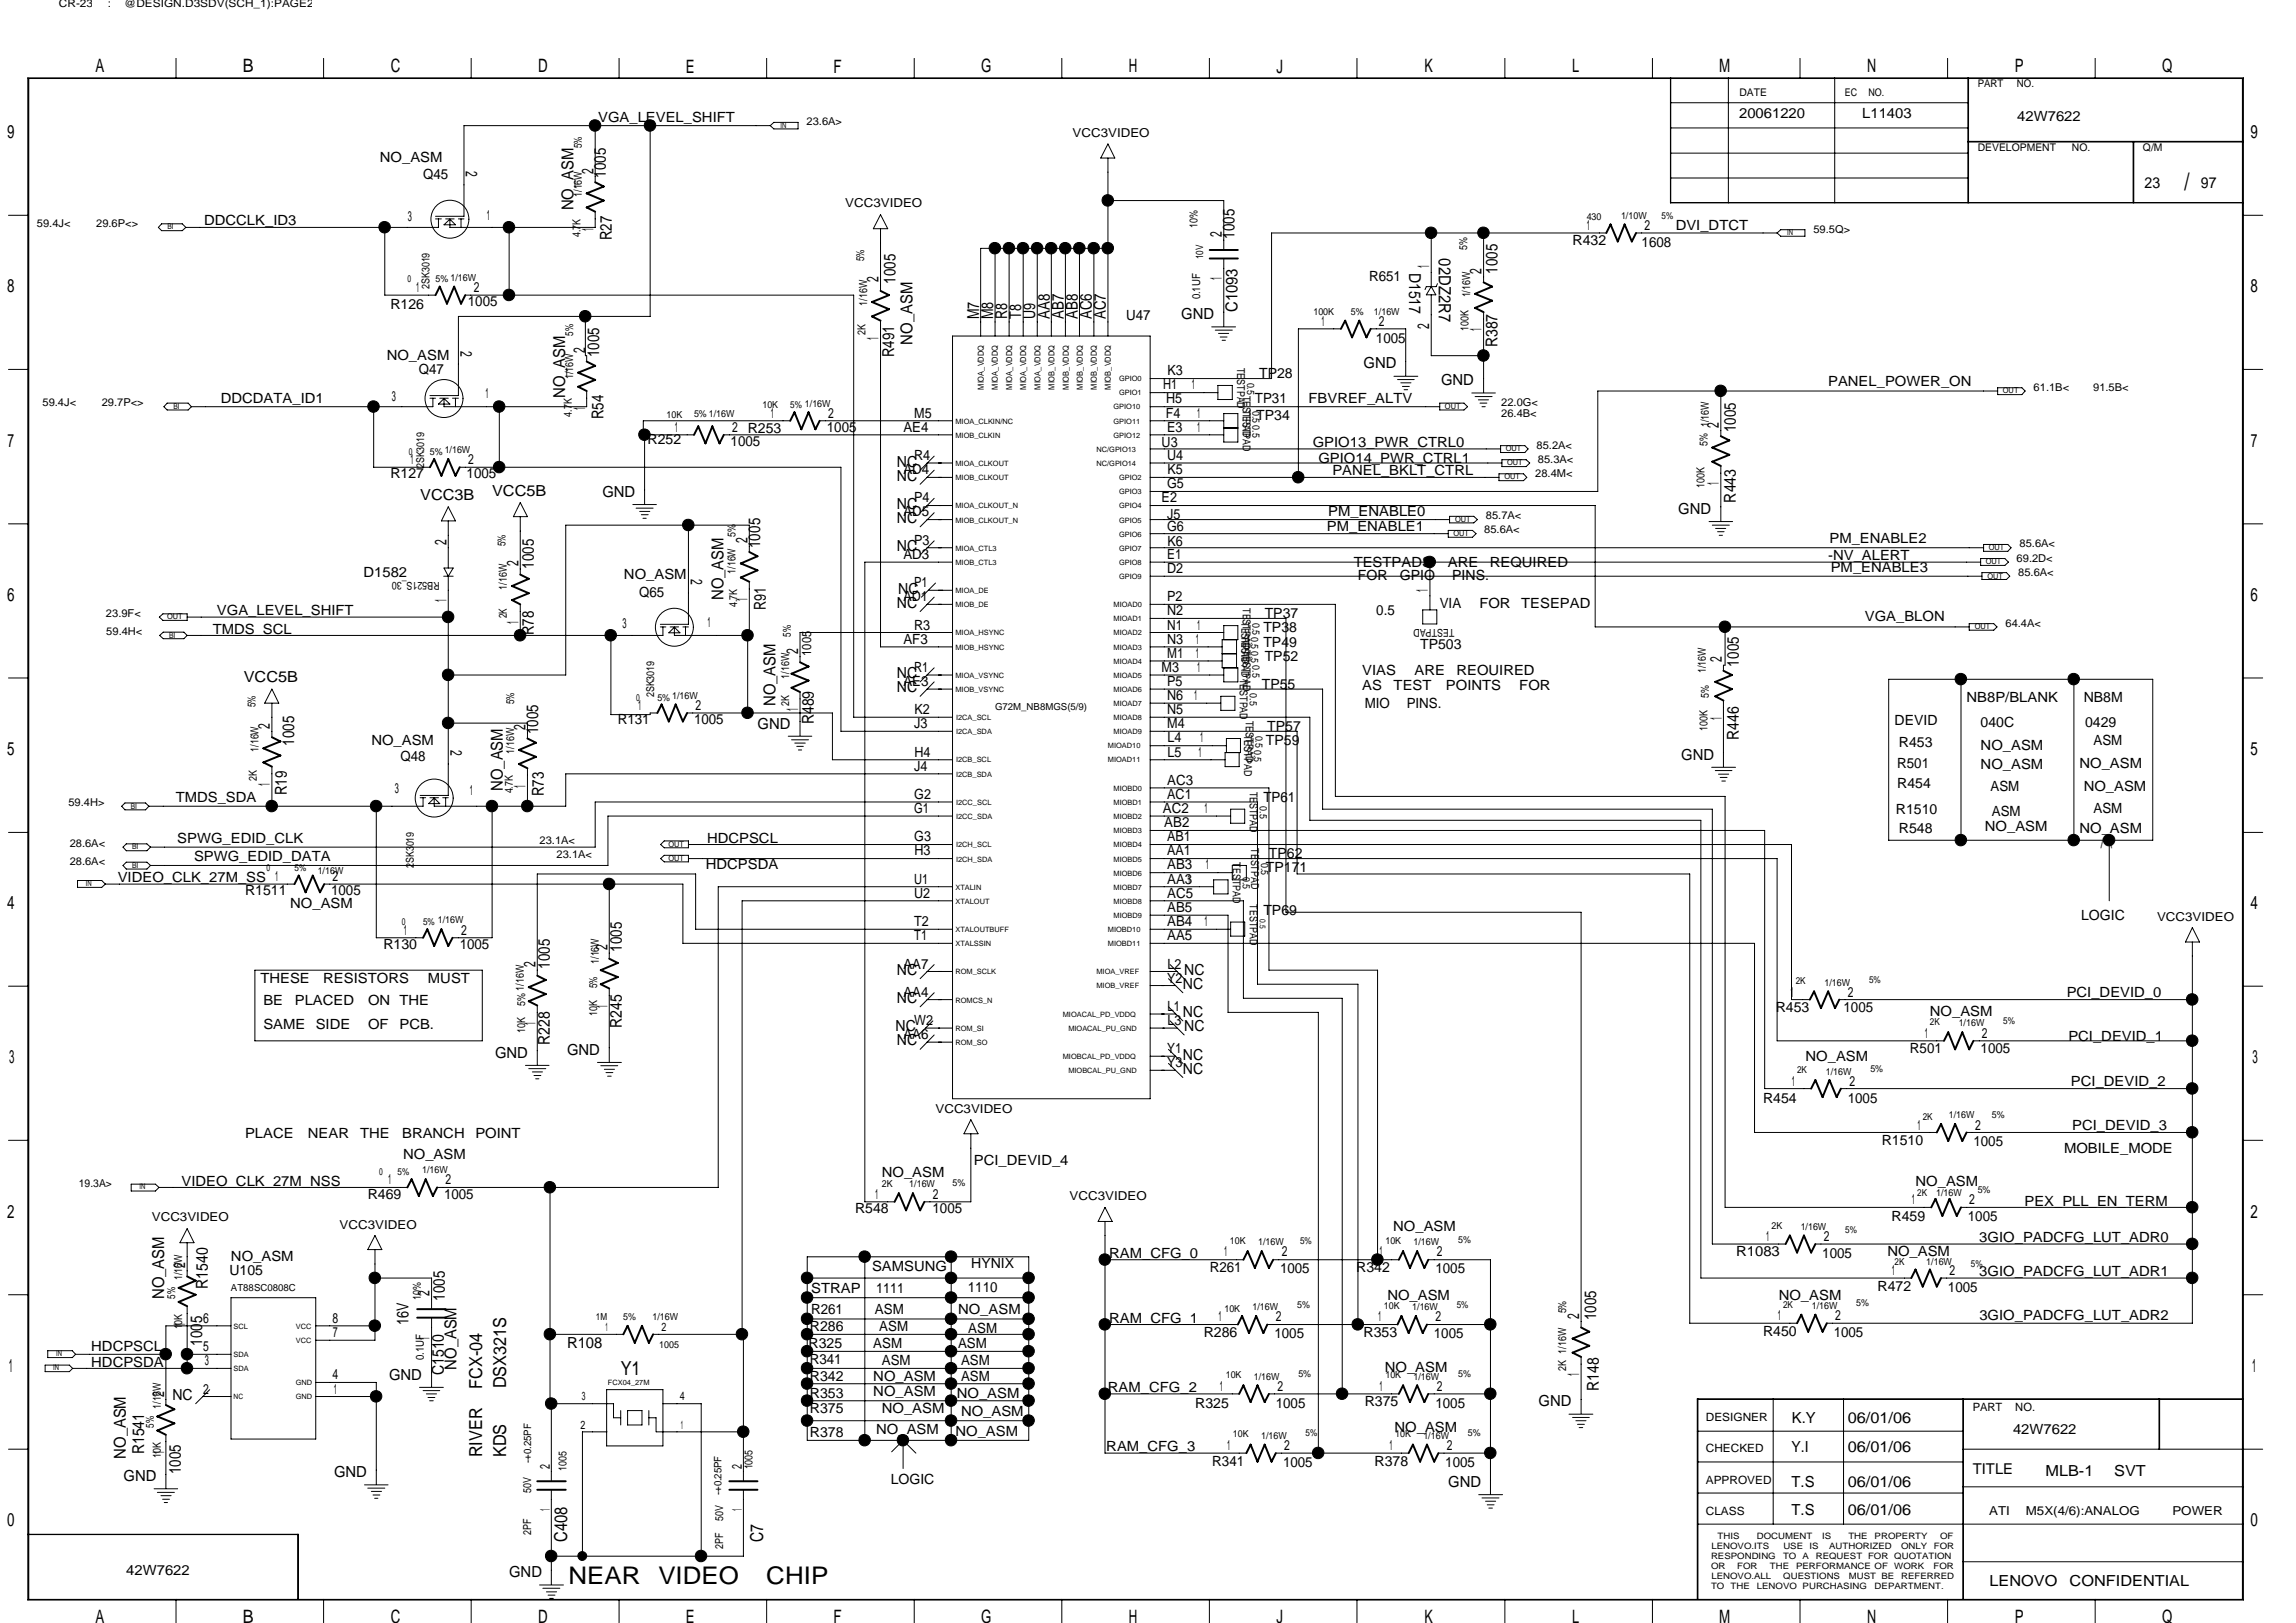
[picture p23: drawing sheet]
<svg xmlns="http://www.w3.org/2000/svg" width="297mm" height="210mm" viewBox="0 0 297 210" stroke-linecap="round" stroke-linejoin="round" font-family="sans-serif">
<defs><g id="words">
<g font-size="3.1">
<text x="282.6" y="24.6">/</text>
<text x="73.5" y="205">NEAR</text>
<text x="85.2" y="205">VIDEO</text>
<text x="99.1" y="205">CHIP</text>
</g>
<text font-size="2.5" x="80.3" y="177.9">Y1</text>
<g font-size="2.4">
<text x="12.4" y="9.4">A</text>
<text x="31.4" y="9.4">B</text>
<text x="50.5" y="9.4">C</text>
<text x="69.6" y="9.4">D</text>
<text x="88.7" y="9.4">E</text>
<text x="107.8" y="9.4">F</text>
<text x="127" y="9.4">G</text>
<text x="146" y="9.4">H</text>
<text x="165.1" y="9.4">J</text>
<text x="184.3" y="9.4">K</text>
<text x="203.4" y="9.4">L</text>
<text x="222.4" y="9.4">M</text>
<text x="241.6" y="9.4">N</text>
<text x="260.6" y="9.4">P</text>
<text x="279.7" y="9.4">Q</text>
<text x=".9" y="17.9">9</text>
<text x="291.2" y="17.9">9</text>
<text x=".9" y="37.8">8</text>
<text x="291.2" y="37.8">8</text>
<text x="1" y="57.8">7</text>
<text x="291.2" y="57.8">7</text>
<text x=".9" y="77.8">6</text>
<text x="291.2" y="77.8">6</text>
<text x=".9" y="97.7">5</text>
<text x="291.2" y="97.7">5</text>
<text x=".9" y="117.6">4</text>
<text x="291.2" y="117.6">4</text>
<text x="1.2" y="137.6">3</text>
<text x="291.4" y="137.6">3</text>
<text x=".9" y="157.5">2</text>
<text x="291.2" y="157.5">2</text>
<text x="1.1" y="177.5">1</text>
<text x="291.4" y="177.5">1</text>
<text x=".9" y="197.4">0</text>
<text x="291.2" y="197.4">0</text>
<text x="12.4" y="210">A</text>
<text x="31.4" y="210">B</text>
<text x="50.5" y="210">C</text>
<text x="69.6" y="210">D</text>
<text x="127" y="210">G</text>
<text x="146" y="210">H</text>
<text x="184.3" y="210">K</text>
<text x="203.4" y="210">L</text>
<text x="222.4" y="210">M</text>
<text x="241.6" y="210">N</text>
<text x="260.6" y="210">P</text>
<text x="279.7" y="210">Q</text>
<text x="88.7" y="210">E</text>
<text x="107.8" y="210">F</text>
<text x="165.1" y="210">J</text>
</g>
<g font-size="2.3">
<text x="62.4" y="179.7" transform="rotate(-90 62.4 179.7)">FCX-04</text>
<text x="65.5" y="179.6" transform="rotate(-90 65.5 179.6)">DSX321S</text>
<text x="62.4" y="188.6" transform="rotate(-90 62.4 188.6)">RIVER</text>
<text x="65.5" y="188.5" transform="rotate(-90 65.5 188.5)">KDS</text>
<text x="73.4" y="199.5" transform="rotate(-90 73.4 199.5)">C408</text>
<text x="98.7" y="199.5" transform="rotate(-90 98.7 199.5)">C7</text>
</g>
<text font-size="2.2" x="186.1" y="33.4" transform="rotate(90 186.1 33.4)">02DZ2R7</text>
<g font-size="2.1">
<text x="60.3" y="22.2" transform="rotate(90 60.3 22.2)">2</text>
<text x="76.8" y="22.5" transform="rotate(-90 76.8 22.5)">2</text>
<text x="78.4" y="23" transform="rotate(-90 78.4 23)">1005</text>
<text x="74.2" y="27.2" transform="rotate(-90 74.2 27.2)">NO_ASM</text>
<text x="76.8" y="29.9" transform="rotate(-90 76.8 29.9)">1</text>
<text x="79.2" y="31.1" transform="rotate(-90 79.2 31.1)">R27</text>
<text x="158.1" y="30.7" transform="rotate(-90 158.1 30.7)">2</text>
<text x="159.7" y="30.9" transform="rotate(-90 159.7 30.9)">1005</text>
<text x="182.3" y="35.3" transform="rotate(90 182.3 35.3)">D1517</text>
<text x="184.9" y="34.7" transform="rotate(-90 184.9 34.7)">1</text>
<text x="191.7" y="35.4" transform="rotate(-90 191.7 35.4)">2</text>
<text x="193.7" y="35.4" transform="rotate(-90 193.7 35.4)">1005</text>
<text x="113.7" y="36.5" transform="rotate(-90 113.7 36.5)">2</text>
<text x="115.9" y="36.7" transform="rotate(-90 115.9 36.7)">1005</text>
<text x="126.7" y="41.3" transform="rotate(-90 126.7 41.3)">M7</text>
<text x="128.5" y="41.3" transform="rotate(-90 128.5 41.3)">M8</text>
<text x="130.3" y="41.3" transform="rotate(-90 130.3 41.3)">R8</text>
<text x="132.1" y="41.3" transform="rotate(-90 132.1 41.3)">T8</text>
<text x="133.9" y="41.3" transform="rotate(-90 133.9 41.3)">U9</text>
<text x="135.8" y="41.3" transform="rotate(-90 135.8 41.3)">AA8</text>
<text x="137.6" y="41.3" transform="rotate(-90 137.6 41.3)">AB7</text>
<text x="139.4" y="41.3" transform="rotate(-90 139.4 41.3)">AB8</text>
<text x="141.3" y="41.3" transform="rotate(-90 141.3 41.3)">AC6</text>
<text x="143.1" y="41.3" transform="rotate(-90 143.1 41.3)">AC7</text>
<text x="158.1" y="36.3" transform="rotate(-90 158.1 36.3)">1</text>
<text x="160.1" y="40.4" transform="rotate(-90 160.1 40.4)">C1093</text>
<text x="59.6" y="45.4" transform="rotate(90 59.6 45.4)">2</text>
<text x="75.7" y="45.7" transform="rotate(-90 75.7 45.7)">2</text>
<text x="77.5" y="46.2" transform="rotate(-90 77.5 46.2)">1005</text>
<text x="113.7" y="44" transform="rotate(-90 113.7 44)">1</text>
<text x="115.7" y="46.2" transform="rotate(-90 115.7 46.2)">R491</text>
<text x="118.1" y="44.6" transform="rotate(-90 118.1 44.6)">NO_ASM</text>
<text x="184.9" y="42.5" transform="rotate(-90 184.9 42.5)">2</text>
<text x="191.7" y="42.9" transform="rotate(-90 191.7 42.9)">1</text>
<text x="193.7" y="45" transform="rotate(-90 193.7 45)">R387</text>
<text x="73.1" y="51.5" transform="rotate(-90 73.1 51.5)">NO_ASM</text>
<text x="75.7" y="53.1" transform="rotate(-90 75.7 53.1)">1</text>
<text x="78.1" y="54.3" transform="rotate(-90 78.1 54.3)">R54</text>
<text x="222.4" y="55.4" transform="rotate(-90 222.4 55.4)">2</text>
<text x="224.6" y="55.9" transform="rotate(-90 224.6 55.9)">1005</text>
<text x="222.4" y="62.8" transform="rotate(-90 222.4 62.8)">1</text>
<text x="224.6" y="65" transform="rotate(-90 224.6 65)">R443</text>
<text x="57.8" y="70.5" transform="rotate(-90 57.8 70.5)">2</text>
<text x="96.7" y="70.3" transform="rotate(-90 96.7 70.3)">2</text>
<text x="98.3" y="70.9" transform="rotate(-90 98.3 70.9)">1005</text>
<text x="57.8" y="77.9" transform="rotate(-90 57.8 77.9)">1</text>
<text x="67.1" y="73.3" transform="rotate(-90 67.1 73.3)">2</text>
<text x="69.1" y="73.6" transform="rotate(-90 69.1 73.6)">1005</text>
<text x="89.4" y="75" transform="rotate(90 89.4 75)">2</text>
<text x="93.6" y="77.6" transform="rotate(-90 93.6 77.6)">NO_ASM</text>
<text x="96.7" y="77.8" transform="rotate(-90 96.7 77.8)">1</text>
<text x="184.7" y="76.6" transform="rotate(-90 184.7 76.6)">1</text>
<text x="67.1" y="80.7" transform="rotate(-90 67.1 80.7)">1</text>
<text x="69.1" y="82.2" transform="rotate(-90 69.1 82.2)">R78</text>
<text x="99.1" y="78.9" transform="rotate(-90 99.1 78.9)">R91</text>
<text x="103.2" y="84.6" transform="rotate(-90 103.2 84.6)">2</text>
<text x="222.8" y="85.7" transform="rotate(-90 222.8 85.7)">2</text>
<text x="225" y="86.2" transform="rotate(-90 225 86.2)">1005</text>
<text x="34.9" y="94.3" transform="rotate(-90 34.9 94.3)">2</text>
<text x="68" y="94.4" transform="rotate(-90 68 94.4)">2</text>
<text x="69.6" y="95" transform="rotate(-90 69.6 95)">1005</text>
<text x="100.3" y="91.4" transform="rotate(-90 100.3 91.4)">NO_ASM</text>
<text x="103.2" y="92" transform="rotate(-90 103.2 92)">1</text>
<text x="105.3" y="93.7" transform="rotate(-90 105.3 93.7)">R489</text>
<text x="222.8" y="93.1" transform="rotate(-90 222.8 93.1)">1</text>
<text x="225" y="95.7" transform="rotate(-90 225 95.7)">R446</text>
<text x="34.9" y="101.7" transform="rotate(-90 34.9 101.7)">1</text>
<text x="38.1" y="96.5" transform="rotate(-90 38.1 96.5)">1005</text>
<text x="58.3" y="97.1" transform="rotate(90 58.3 97.1)">2</text>
<text x="68" y="101.9" transform="rotate(-90 68 101.9)">1</text>
<text x="37.1" y="102.9" transform="rotate(-90 37.1 102.9)">R19</text>
<text x="65.1" y="102.3" transform="rotate(-90 65.1 102.3)">NO_ASM</text>
<text x="70.4" y="103" transform="rotate(-90 70.4 103)">R73</text>
<text x="69.3" y="125.1" transform="rotate(-90 69.3 125.1)">2</text>
<text x="71.1" y="125.3" transform="rotate(-90 71.1 125.3)">1005</text>
<text x="78.6" y="122.9" transform="rotate(-90 78.6 122.9)">2</text>
<text x="80.4" y="123.1" transform="rotate(-90 80.4 123.1)">1005</text>
<text x="78.6" y="130.4" transform="rotate(-90 78.6 130.4)">1</text>
<text x="69.3" y="132.6" transform="rotate(-90 69.3 132.6)">1</text>
<text x="71.1" y="135.2" transform="rotate(-90 71.1 135.2)">R228</text>
<text x="80.4" y="133" transform="rotate(-90 80.4 133)">R245</text>
<text x="24" y="164" transform="rotate(-90 24 164)">2</text>
<text x="26.9" y="166.8" transform="rotate(-90 26.9 166.8)">R1540</text>
<text x="55.6" y="167.7" transform="rotate(-90 55.6 167.7)">2</text>
<text x="21.2" y="168.1" transform="rotate(-90 21.2 168.1)">NO_ASM</text>
<text x="24" y="171.5" transform="rotate(-90 24 171.5)">1</text>
<text x="52.8" y="171.4" transform="rotate(-90 52.8 171.4)">16V</text>
<text x="55.6" y="173.3" transform="rotate(-90 55.6 173.3)">1</text>
<text x="57.6" y="168.3" transform="rotate(-90 57.6 168.3)">1005</text>
<text x="204.3" y="170.6" transform="rotate(-90 204.3 170.6)">2</text>
<text x="206.5" y="170.8" transform="rotate(-90 206.5 170.8)">1005</text>
<text x="26.2" y="174.1" transform="rotate(-90 26.2 174.1)">1005</text>
<text x="57.4" y="177.9" transform="rotate(-90 57.4 177.9)">C1510</text>
<text x="59.1" y="177.2" transform="rotate(-90 59.1 177.2)">NO_ASM</text>
<text x="204.3" y="178.1" transform="rotate(-90 204.3 178.1)">1</text>
<text x="206.8" y="180" transform="rotate(-90 206.8 180)">R148</text>
<text x="21.2" y="180.7" transform="rotate(-90 21.2 180.7)">2</text>
<text x="16.3" y="188.7" transform="rotate(-90 16.3 188.7)">NO_ASM</text>
<text x="18.7" y="188.2" transform="rotate(-90 18.7 188.2)">R1541</text>
<text x="21.2" y="188.1" transform="rotate(-90 21.2 188.1)">1</text>
<text x="23.4" y="190.8" transform="rotate(-90 23.4 190.8)">1005</text>
</g>
<g font-size="2">
<text x="277.4" y="24.3">23</text>
<text x="284.7" y="24.3">97</text>
<text x="152.8" y="41.3">GND</text>
<text x="176.4" y="47.7">GND</text>
<text x="186.4" y="49.9">GND</text>
<text x="54.4" y="64.7">VCC3B</text>
<text x="63.7" y="64.1">VCC5B</text>
<text x="77.9" y="64.3">GND</text>
<text x="116" y="65.8">NC</text>
<text x="116" y="60.4">NC</text>
<text x="116" y="62.2">NC</text>
<text x="116" y="71.3">NC</text>
<text x="116" y="67.6">NC</text>
<text x="217.1" y="66.5">GND</text>
<text x="116.2" y="76.8">NC</text>
<text x="116" y="78.6">NC</text>
<text x="31.5" y="88.2">VCC5B</text>
<text x="116" y="87.8">NC</text>
<text x="116" y="89.6">NC</text>
<text x="98" y="94.3">GND</text>
<text x="217.5" y="98.3">GND</text>
<text x="116" y="126.2">NC</text>
<text x="116" y="129.8">NC</text>
<text x="153" y="128">NC</text>
<text x="153" y="131.6">NC</text>
<text x="153.2" y="126.2">NC</text>
<text x="64" y="136.8">GND</text>
<text x="73.4" y="136.5">GND</text>
<text x="115.9" y="133.4">NC</text>
<text x="116" y="135.3">NC</text>
<text x="153" y="137.1">NC</text>
<text x="153.2" y="133.4">NC</text>
<text x="153" y="138.9">NC</text>
<text x="50.3" y="178.5">GND</text>
<text x="73.4" y="174.5">R108</text>
<text x="22.3" y="181.1">NC</text>
<text x="199" y="181.9">GND</text>
<text x="231.8" y="184.1">K.Y</text>
<text x="239.1" y="184.1">06/01/06</text>
<text x="16" y="191.6">GND</text>
<text x="43.2" y="191.1">GND</text>
<text x="231.8" y="187.8">Y.I</text>
<text x="239.1" y="187.8">06/01/06</text>
<text x="264.6" y="190.9">MLB-1</text>
<text x="273.5" y="190.9">SVT</text>
<text x="187.4" y="192.4">GND</text>
<text x="231.8" y="196">T.S</text>
<text x="231.8" y="192.4">T.S</text>
<text x="239.1" y="196">06/01/06</text>
<text x="239.1" y="192.4">06/01/06</text>
<text x="65.9" y="204.1">GND</text>
<text x="257.4" y="205.2">LENOVO</text>
<text x="267.8" y="205.2">CONFIDENTIAL</text>
</g>
<text font-size="1.9" x="255.2" y="190.7">TITLE</text>
<g font-size="1.8">
<text x="77.4" y="15.8">VGA_LEVEL_SHIFT</text>
<text x="225" y="15.3">20061220</text>
<text x="240.9" y="15.3">L11403</text>
<text x="261" y="15.7">42W7622</text>
<text x="49.1" y="21">NO_ASM</text>
<text x="54.7" y="23.2">Q45</text>
<text x="26.4" y="29.2">DDCCLK_ID3</text>
<text x="52.7" y="28.6">3</text>
<text x="63" y="28.4">1</text>
<text x="205.3" y="29.7">1</text>
<text x="212.8" y="29.7">2</text>
<text x="216.8" y="29.7">DVI_DTCT</text>
<text x="203.5" y="31.7">R432</text>
<text x="212.4" y="31.9">1608</text>
<text x="50.5" y="40">R126</text>
<text x="53.8" y="37.8">1</text>
<text x="60.5" y="39.6">1005</text>
<text x="61.3" y="37.8">2</text>
<text x="145.7" y="41.4">U47</text>
<text x="177.1" y="36.3">R651</text>
<text x="50" y="46.5">NO_ASM</text>
<text x="171" y="42.2">1</text>
<text x="178" y="44.4">1005</text>
<text x="178.4" y="42.2">2</text>
<text x="28.6" y="52.2">DDCDATA_ID1</text>
<text x="50.7" y="51.9">3</text>
<text x="54.2" y="48.4">Q47</text>
<text x="62.8" y="51.5">1</text>
<text x="150.5" y="50.4">H1</text>
<text x="150.9" y="52.2">H5</text>
<text x="151" y="48.6">K3</text>
<text x="154.2" y="50.4">1</text>
<text x="162.3" y="52.2">TP31</text>
<text x="162.9" y="48.9">TP28</text>
<text x="169.3" y="52.2">FBVREF_ALTV</text>
<text x="236.5" y="50">PANEL_POWER_ON</text>
<text x="83.8" y="57.5">R252</text>
<text x="87.3" y="55.9">1</text>
<text x="94.5" y="57.7">1005</text>
<text x="94.7" y="55.9">2 R253</text>
<text x="99.7" y="54">1</text>
<text x="107" y="55.9">1005</text>
<text x="107.1" y="54">2</text>
<text x="116.9" y="55.9">AE4</text>
<text x="118.3" y="59.5">R4</text>
<text x="118.3" y="54">M5</text>
<text x="150.3" y="57.9">U3</text>
<text x="150.8" y="54">F4</text>
<text x="151" y="59.5">U4</text>
<text x="151" y="55.9">E3</text>
<text x="154.9" y="55.9">1</text>
<text x="154.9" y="54">1</text>
<text x="162.5" y="54.4">TP34</text>
<text x="169.8" y="57.9">GPIO13_PWR_CTRL0</text>
<text x="170.6" y="59.9">GPIO14_PWR_CTRL1</text>
<text x="50.5" y="61.9">R127</text>
<text x="53.1" y="60.1">1</text>
<text x="60.4" y="61.9">1005</text>
<text x="60.6" y="60.1">2</text>
<text x="116.9" y="61.3">AD4</text>
<text x="118.3" y="65">P4</text>
<text x="150.3" y="65">E2</text>
<text x="151" y="63.2">G5</text>
<text x="151" y="61.3">K5</text>
<text x="172.4" y="61.5">PANEL_BKLT_CTRL</text>
<text x="116.9" y="66.8">AD5</text>
<text x="118.3" y="70.5">P3</text>
<text x="151" y="67.2">J5</text>
<text x="151" y="68.7">G6</text>
<text x="151" y="70.7">K6</text>
<text x="171.7" y="68.7">PM_ENABLE1</text>
<text x="171.8" y="66.8">PM_ENABLE0</text>
<text x="236.7" y="70.3">PM_ENABLE2</text>
<text x="47" y="74.7">D1582</text>
<text x="80.7" y="74.8">NO_ASM</text>
<text x="82.7" y="77.2">Q65</text>
<text x="116.9" y="72.3">AD3</text>
<text x="116.9" y="77.8">AD1</text>
<text x="118.3" y="75.9">P1</text>
<text x="151" y="77.8">P2</text>
<text x="151" y="72.3">E1</text>
<text x="151" y="74.1">D2</text>
<text x="175.1" y="73.4">TESTPADS</text>
<text x="175.7" y="75.1">FOR</text>
<text x="181.1" y="75.1">GPIO</text>
<text x="187.3" y="73.4">ARE</text>
<text x="187.9" y="75.1">PINS.</text>
<text x="192.7" y="73.4">REQUIRED</text>
<text x="236.5" y="72.5">-NV_ALERT</text>
<text x="236.9" y="74">PM_ENABLE3</text>
<text x="27.5" y="82">TMDS_SCL</text>
<text x="28.1" y="79.6">VGA_LEVEL_SHIFT</text>
<text x="80.5" y="81.2">3</text>
<text x="91.5" y="81.1">1</text>
<text x="116.9" y="83.3">AF3</text>
<text x="118.3" y="81.4">R3</text>
<text x="151" y="83.3">N3</text>
<text x="151" y="79.6">N2</text>
<text x="151" y="81.4">N1</text>
<text x="154.7" y="83.3">1</text>
<text x="154.9" y="81.4">1</text>
<text x="163.4" y="83.7">TP49</text>
<text x="163.4" y="81.8">TP38</text>
<text x="163.6" y="80">TP37</text>
<text x="178.1" y="79.6">0.5</text>
<text x="183.7" y="84">TP503</text>
<text x="186.3" y="78.7">VIA</text>
<text x="191.4" y="78.7">FOR</text>
<text x="196.8" y="78.7">TESEPAD</text>
<text x="241.3" y="80.3">VGA_BLON</text>
<text x="116.9" y="88.7">AE3</text>
<text x="118.3" y="86.9">R1</text>
<text x="150.3" y="86.9">M3</text>
<text x="151" y="88.7">P5</text>
<text x="151" y="85.1">M1</text>
<text x="154.7" y="85.1">1</text>
<text x="154.9" y="86.9">1</text>
<text x="163.2" y="89.1">TP55</text>
<text x="163.6" y="85.5">TP52</text>
<text x="176.2" y="87.3">VIAS</text>
<text x="176.2" y="89.3">AS</text>
<text x="180.3" y="89.3">TEST</text>
<text x="183" y="87.3">ARE</text>
<text x="187.1" y="89.3">POINTS</text>
<text x="188.4" y="87.3">REOUIRED</text>
<text x="196.6" y="89.3">FOR</text>
<text x="79.9" y="93.7">R131</text>
<text x="82.5" y="91.9">1</text>
<text x="89.8" y="93.7">1005</text>
<text x="90" y="91.9">2</text>
<text x="118.3" y="94.2">J3</text>
<text x="118.3" y="92.4">K2</text>
<text x="151" y="94.2">M4</text>
<text x="151" y="90.6">N6</text>
<text x="151" y="92.4">N5</text>
<text x="154.5" y="90.6">1</text>
<text x="164" y="94.6">TP57</text>
<text x="176.6" y="91.7">MIO</text>
<text x="182" y="91.7">PINS.</text>
<text x="245.1" y="93.9">DEVID</text>
<text x="254.4" y="90.8">NB8P/BLANK</text>
<text x="256.2" y="94.1">040C</text>
<text x="269.6" y="90.8">NB8M</text>
<text x="269.7" y="94.1">0429</text>
<text x="48" y="96.4">NO_ASM</text>
<text x="51.8" y="98.4">Q48</text>
<text x="118.3" y="99.7">J4</text>
<text x="118.3" y="97.9">H4</text>
<text x="151" y="101.5">AC3</text>
<text x="151" y="97.9">L5</text>
<text x="151" y="96.1">L4</text>
<text x="155.1" y="97.9">1</text>
<text x="155.3" y="96.1">1</text>
<text x="163.8" y="96.4">TP59</text>
<text x="245.4" y="101.9">R454</text>
<text x="245.4" y="99.4">R501</text>
<text x="245.7" y="96.6">R453</text>
<text x="256.2" y="97">NO_ASM</text>
<text x="256.2" y="99.5">NO_ASM</text>
<text x="269" y="99.4">NO_ASM</text>
<text x="270.8" y="96.4">ASM</text>
<text x="22.7" y="103.7">TMDS_SDA</text>
<text x="51.1" y="102.6">3</text>
<text x="60.8" y="102.8">1</text>
<text x="118.3" y="105.2">G1</text>
<text x="118.3" y="103.4">G2</text>
<text x="150.4" y="105.2">AC2</text>
<text x="150.6" y="107">AB2</text>
<text x="151" y="103.4">AC1</text>
<text x="155.8" y="105.2">1</text>
<text x="163.4" y="103.7">TP61</text>
<text x="245.3" y="105.4">R1510</text>
<text x="245.7" y="107.7">R548</text>
<text x="256.8" y="107.6">NO_ASM</text>
<text x="257.5" y="102.3">ASM</text>
<text x="257.7" y="105.5">ASM</text>
<text x="269" y="107.7">NO_ASM</text>
<text x="269.6" y="102.3">NO_ASM</text>
<text x="270.8" y="105.2">ASM</text>
<text x="22.9" y="109">SPWG_EDID_CLK</text>
<text x="25.1" y="111.4">SPWG_EDID_DATA</text>
<text x="43" y="114">2</text>
<text x="91.3" y="112.5">HDCPSDA</text>
<text x="91.5" y="109">HDCPSCL</text>
<text x="118.3" y="108.8">G3</text>
<text x="118.3" y="110.7">H3</text>
<text x="151" y="112.5">AB3</text>
<text x="151" y="108.8">AB1</text>
<text x="151" y="110.7">AA1</text>
<text x="156" y="112.5">1</text>
<text x="163.8" y="112.9">TP171</text>
<text x="164.2" y="111">TP62</text>
<text x="271.8" y="109.7">/</text>
<text x="272.9" y="109.7">\</text>
<text x="15.2" y="114.1">VIDEO_CLK_27M_SS 1</text>
<text x="31.7" y="115.8">R1511</text>
<text x="37.5" y="117.4">NO_ASM</text>
<text x="42.8" y="115.8">1005</text>
<text x="118.3" y="114.3">U1</text>
<text x="118.3" y="119.8">T2</text>
<text x="118.3" y="116.2">U2</text>
<text x="151" y="114.3">AA31</text>
<text x="151" y="116.2">AC5</text>
<text x="151" y="118">AB5</text>
<text x="151" y="119.8">AB4</text>
<text x="155.8" y="119.8">1</text>
<text x="163.4" y="118.4">TP69</text>
<text x="269.2" y="119.1">LOGIC</text>
<text x="49.6" y="122.7">R130</text>
<text x="52.2" y="120.9">1</text>
<text x="59.5" y="122.7">1005</text>
<text x="59.6" y="120.9">2</text>
<text x="116.9" y="125.3">AA7</text>
<text x="118.3" y="121.6">T1</text>
<text x="151" y="121.6">AA5</text>
<text x="151" y="125.3">L2</text>
<text x="33.7" y="127.1">THESE</text>
<text x="34.1" y="130">BE</text>
<text x="38.1" y="130">PLACED</text>
<text x="41.8" y="127.1">RESISTORS</text>
<text x="47.6" y="130">ON THE</text>
<text x="55.4" y="127.1">MUST</text>
<text x="116.9" y="128.9">AA4</text>
<text x="151" y="127.1">Y2</text>
<text x="151" y="130.8">L1</text>
<text x="229.7" y="130.9">R453</text>
<text x="231.6" y="128.9">1</text>
<text x="238.5" y="130.9">1005</text>
<text x="239.1" y="128.9">2</text>
<text x="249.7" y="131.5">NO_ASM</text>
<text x="267.4" y="128.9">PCI_DEVID_0</text>
<text x="34.1" y="133.1">SAME</text>
<text x="40.8" y="133.1">SIDE</text>
<text x="47.6" y="133.1">OF</text>
<text x="51.7" y="133.1">PCB.</text>
<text x="116.9" y="134.4">AA6</text>
<text x="118.3" y="132.6">W2</text>
<text x="151" y="136.2">Y1</text>
<text x="151" y="132.6">L3</text>
<text x="233.6" y="137.3">NO_ASM</text>
<text x="247.1" y="136.2">R501</text>
<text x="249" y="134.2">1</text>
<text x="256.2" y="136.2">1005</text>
<text x="256.4" y="134.2">2</text>
<text x="267.6" y="134.6">PCI_DEVID_1</text>
<text x="151" y="138.1">Y3</text>
<text x="228.1" y="142.7">R454</text>
<text x="231.8" y="140.5">1</text>
<text x="239.1" y="142.7">1005</text>
<text x="239.3" y="140.5">2</text>
<text x="267.9" y="140.5">PCI_DEVID_2</text>
<text x="31.7" y="147.2">PLACE</text>
<text x="39.8" y="147.2">NEAR</text>
<text x="46.6" y="147.2">THE</text>
<text x="52" y="147.2">BRANCH</text>
<text x="52.2" y="149.9">NO_ASM</text>
<text x="61.5" y="147.2">POINT</text>
<text x="243.5" y="148.1">R1510</text>
<text x="248.1" y="146.1">1</text>
<text x="255.3" y="148.3">1005</text>
<text x="255.5" y="146.1">2</text>
<text x="267" y="149.2">MOBILE_MODE</text>
<text x="268.1" y="146.1">PCI_DEVID_3</text>
<text x="23.5" y="153.4">VIDEO_CLK_27M_NSS</text>
<text x="47.6" y="155.1">R469</text>
<text x="50.2" y="153.2">1</text>
<text x="57.4" y="155.1">1005</text>
<text x="57.7" y="153.2">2</text>
<text x="113.2" y="155.1">1</text>
<text x="114.1" y="152.3">NO_ASM</text>
<text x="120.7" y="155.1">2</text>
<text x="126" y="150.7">PCI_DEVID_4</text>
<text x="247.4" y="155.8">1</text>
<text x="247.8" y="153.4">NO_ASM</text>
<text x="254.8" y="155.8">2</text>
<text x="261.9" y="156">PEX_PLL_EN_TERM</text>
<text x="110.6" y="156.9">R548</text>
<text x="120.6" y="156.9">1005</text>
<text x="180.3" y="159.3">NO_ASM</text>
<text x="228.5" y="160.5">1</text>
<text x="236" y="160.5">2</text>
<text x="244.7" y="158">R459</text>
<text x="254.6" y="158">1005</text>
<text x="256.1" y="160.7">3GIO_PADCFG_LUT_ADR0</text>
<text x="29.7" y="164.9">U105</text>
<text x="29.9" y="163.1">NO_ASM</text>
<text x="104.9" y="167.3">STRAP</text>
<text x="112.8" y="164.4">SAMSUNG</text>
<text x="113.4" y="167.3">1111</text>
<text x="125.2" y="167.1">1110</text>
<text x="125.6" y="164">HYNIX</text>
<text x="143.5" y="162.7">RAM_CFG_0</text>
<text x="156.5" y="164.5">R261</text>
<text x="158.4" y="162.6">1</text>
<text x="165.6" y="164.8">1005</text>
<text x="165.8" y="162.6">2</text>
<text x="175.5" y="164.5">R342</text>
<text x="178.5" y="162.6">1</text>
<text x="185.7" y="164.8">1005</text>
<text x="185.9" y="162.6">2</text>
<text x="224.6" y="162.6">R1083</text>
<text x="235.8" y="162.7">1005</text>
<text x="242.9" y="167">R472</text>
<text x="244.2" y="162.6">NO_ASM</text>
<text x="244.8" y="164.9">1</text>
<text x="252" y="167.1">1005</text>
<text x="252.2" y="164.9">2</text>
<text x="256.1" y="165.1">3GIO_PADCFG_LUT_ADR1</text>
<text x="26.3" y="171.2">6</text>
<text x="43" y="171.2">8</text>
<text x="43" y="173">7</text>
<text x="104.8" y="172.3">R286</text>
<text x="104.9" y="170.1">R261</text>
<text x="113.2" y="170.1">ASM</text>
<text x="113.7" y="172.3">ASM</text>
<text x="123.9" y="170.1">NO_ASM</text>
<text x="125.3" y="172.4">ASM</text>
<text x="143.5" y="171.2">RAM_CFG_1</text>
<text x="155.7" y="173">R286</text>
<text x="157.6" y="170.9">1</text>
<text x="164.9" y="173.1">1005</text>
<text x="165.1" y="170.9">2</text>
<text x="176.4" y="173">R353</text>
<text x="178.3" y="170.9">1</text>
<text x="179.5" y="168.2">NO_ASM</text>
<text x="185.5" y="173.1">1005</text>
<text x="185.7" y="170.9">2</text>
<text x="228.1" y="172.8">R450</text>
<text x="230" y="170.8">1</text>
<text x="230.1" y="168.2">NO_ASM</text>
<text x="237.2" y="173">1005</text>
<text x="237.4" y="170.8">2</text>
<text x="256.1" y="170.8">3GIO_PADCFG_LUT_ADR2</text>
<text x="11.8" y="176.8">HDCPSDA</text>
<text x="11.8" y="174.8">HDCPSCL</text>
<text x="26.3" y="174.8">5</text>
<text x="26.5" y="176.6">3</text>
<text x="43" y="178.4">4</text>
<text x="104.6" y="174.4">R325</text>
<text x="104.8" y="176.4">R341</text>
<text x="104.8" y="178.6">R342</text>
<text x="113" y="174.4">ASM</text>
<text x="113" y="178.6">NO_ASM</text>
<text x="114.1" y="176.6">ASM</text>
<text x="123.9" y="174.4">ASM</text>
<text x="124.3" y="178.6">ASM</text>
<text x="124.3" y="176.6">ASM</text>
<text x="157.8" y="179.9">1</text>
<text x="165.3" y="179.9">2</text>
<text x="178.5" y="179.9">1</text>
<text x="179.2" y="177.5">NO_ASM</text>
<text x="185.9" y="179.9">2</text>
<text x="26.3" y="180.3">2</text>
<text x="43.2" y="180.3">1</text>
<text x="104.8" y="185.9">R378</text>
<text x="104.8" y="180.8">R353</text>
<text x="104.8" y="182.8">R375</text>
<text x="113" y="180.6">NO_ASM</text>
<text x="113.4" y="185.6">NO_ASM</text>
<text x="114.1" y="182.8">NO_ASM</text>
<text x="123.6" y="185.8">NO_ASM</text>
<text x="123.8" y="180.8">NO_ASM</text>
<text x="124.3" y="183.2">NO_ASM</text>
<text x="143.3" y="180.1">RAM_CFG_2</text>
<text x="154.6" y="182.1">R325</text>
<text x="165.1" y="182.1">1005</text>
<text x="176.6" y="181.9">R375</text>
<text x="180.4" y="185.2">NO_ASM</text>
<text x="185.7" y="182.1">1005</text>
<text x="260.4" y="185.6">42W7622</text>
<text x="71.1" y="190" transform="rotate(-90 71.1 190)">2</text>
<text x="96" y="190" transform="rotate(-90 96 190)">2</text>
<text x="115.2" y="192">LOGIC</text>
<text x="143.1" y="187.8">RAM_CFG_3</text>
<text x="156.8" y="189.6">R341</text>
<text x="158.7" y="187.6">1</text>
<text x="166" y="189.8">1005</text>
<text x="166.2" y="187.6">2</text>
<text x="177.8" y="189.6">R378</text>
<text x="179.7" y="187.6">1</text>
<text x="187" y="189.8">1005</text>
<text x="187.2" y="187.6">2</text>
<text x="71.1" y="195.5" transform="rotate(-90 71.1 195.5)">1</text>
<text x="96" y="195.5" transform="rotate(-90 96 195.5)">1</text>
<text x="16.3" y="203.8">42W7622</text>
</g>
<text font-size="1.7" x="104.9" y="84.8" transform="rotate(-90 104.9 84.8)">1005</text>
<g font-size="1.6">
<text x="138.8" y="17.7">VCC3VIDEO</text>
<text x="109.3" y="26.8">VCC3VIDEO</text>
<text x="279.1" y="119.1">VCC3VIDEO</text>
<text x="121" y="144">VCC3VIDEO</text>
<text x="138.4" y="155.3">VCC3VIDEO</text>
<text x="19.6" y="158">VCC3VIDEO</text>
<text x="43.9" y="159">VCC3VIDEO</text>
<text x="257.3" y="196">ATI</text>
<text x="262.1" y="196">M5X(4/6):ANALOG</text>
<text x="281" y="196">POWER</text>
</g>
<g font-size="1.5">
<text x="78.4" y="172.3">1</text>
<text x="85.6" y="172.3">2</text>
<text x="75.1" y="184.8">2</text>
<text x="75.3" y="181.2">3</text>
<text x="88" y="181.2">4</text>
<text x="88.1" y="184.8">1</text>
<text x="220.7" y="183.9">DESIGNER</text>
<text x="255.2" y="182.6">PART</text>
<text x="260.7" y="182.6">NO.</text>
<text x="220.7" y="191.9">APPROVED</text>
<text x="220.7" y="187.9">CHECKED</text>
<text x="220.7" y="196">CLASS</text>
</g>
<g font-size="1.4">
<text x="7.6" y=".9">CR-23</text>
<text x="14" y=".9">:</text>
<text x="16.1" y=".9">@DESIGN.D3SDV(SCH_1):PAGE2</text>
<text x="255.9" y="11.3">PART</text>
<text x="260.9" y="11.3">NO.</text>
<text x="104.3" y="16.2">23.6A&gt;</text>
<text x="225" y="12.4">DATE</text>
<text x="238.7" y="12.4">EC</text>
<text x="241.7" y="12.4">NO.</text>
<text x="75.3" y="19.2" transform="rotate(-90 75.3 19.2)">5%</text>
<text x="255.9" y="19.6">DEVELOPMENT</text>
<text x="268.1" y="19.6">NO.</text>
<text x="277.2" y="19.6">Q/M</text>
<text x="4.8" y="29.4">59.4J&lt;</text>
<text x="12.4" y="29.4">29.6P&lt;&gt;</text>
<text x="75.3" y="25.5" transform="rotate(-90 75.3 25.5)">1/16W</text>
<text x="154.9" y="29.5" transform="rotate(-90 154.9 29.5)">10%</text>
<text x="75.1" y="30.7" transform="rotate(-90 75.1 30.7)">4.7K</text>
<text x="111.8" y="33.8" transform="rotate(-90 111.8 33.8)">5%</text>
<text x="189.8" y="32.3" transform="rotate(-90 189.8 32.3)">5%</text>
<text x="234.6" y="30.1">59.5Q&gt;</text>
<text x="55.6" y="37.4" transform="rotate(-90 55.6 37.4)">2SK3019</text>
<text x="112.2" y="39.5" transform="rotate(-90 112.2 39.5)">1/16W</text>
<text x="155.3" y="38.7" transform="rotate(-90 155.3 38.7)">0.1UF</text>
<text x="190.2" y="38.5" transform="rotate(-90 190.2 38.5)">1/16W</text>
<text x="74.2" y="43.5" transform="rotate(-90 74.2 43.5)">5%</text>
<text x="112" y="43.3" transform="rotate(-90 112 43.3)">2K</text>
<text x="160.1" y="47.6" transform="rotate(90 160.1 47.6)">TESTPAD</text>
<text x="190" y="42.8" transform="rotate(-90 190 42.8)">100K</text>
<text x="5.5" y="52.6">59.4J&lt;</text>
<text x="13.2" y="52.6">29.7P&lt;&gt;</text>
<text x="74" y="53.9" transform="rotate(-90 74 53.9)">4.7K</text>
<text x="74.2" y="49.1" transform="rotate(-90 74.2 49.1)">1/16W</text>
<text x="160.8" y="51.2" transform="rotate(90 160.8 51.2)">TESTPAD</text>
<text x="160.8" y="53.1" transform="rotate(90 160.8 53.1)">TESTPAD</text>
<text x="194.2" y="52.6">22.0G&lt;</text>
<text x="194.2" y="53.9">26.4B&lt;</text>
<text x="263.1" y="50.5">61.1B&lt;</text>
<text x="270.8" y="50.5">91.5B&lt;</text>
<text x="198.8" y="58">85.2A&lt;</text>
<text x="199" y="59.9">85.3A&lt;</text>
<text x="220.9" y="57.7" transform="rotate(-90 220.9 57.7)">5% 1/16W</text>
<text x="54.9" y="60.6" transform="rotate(-90 54.9 60.6)">2SK3019</text>
<text x="198.6" y="61.7">28.4M&lt;</text>
<text x="220.5" y="63.1" transform="rotate(-90 220.5 63.1)">100K</text>
<text x="65.4" y="70.7" transform="rotate(-90 65.4 70.7)">5%</text>
<text x="95.2" y="69.4" transform="rotate(-90 95.2 69.4)">5%</text>
<text x="192" y="69">85.6A&lt;</text>
<text x="192.2" y="67.2">85.7A&lt;</text>
<text x="261.3" y="70.8">85.6A&lt;</text>
<text x="56.9" y="75.4" transform="rotate(180 56.9 75.4)">RB521S_30</text>
<text x="65.6" y="76.3" transform="rotate(-90 65.6 76.3)">1/16W</text>
<text x="95.2" y="74.3" transform="rotate(-90 95.2 74.3)">1/16W</text>
<text x="260.9" y="72.7">69.2D&lt;</text>
<text x="261.1" y="74.5">85.6A&lt;</text>
<text x="13.7" y="79.8">23.9F&lt;</text>
<text x="13.8" y="82.2">59.4H&lt;</text>
<text x="65.6" y="80" transform="rotate(-90 65.6 80)">2K</text>
<text x="95.4" y="78.6" transform="rotate(-90 95.4 78.6)">4.7K</text>
<text x="102.3" y="82.4" transform="rotate(-90 102.3 82.4)">5%</text>
<text x="160.6" y="80.5" transform="rotate(90 160.6 80.5)">TESTPAD</text>
<text x="160.6" y="82.3" transform="rotate(90 160.6 82.3)">TESTPADTESTPAD</text>
<text x="160.8" y="78.7" transform="rotate(90 160.8 78.7)">TESTPADTESTPAD</text>
<text x="188.2" y="81.4" transform="rotate(180 188.2 81.4)">TESTPAD</text>
<text x="259.5" y="81.1">64.4A&lt;</text>
<text x="102.1" y="87.8" transform="rotate(-90 102.1 87.8)">1/16W</text>
<text x="220.7" y="87.1" transform="rotate(-90 220.7 87.1)">1/16W</text>
<text x="33.1" y="91.5" transform="rotate(-90 33.1 91.5)">5%</text>
<text x="66.5" y="91.1" transform="rotate(-90 66.5 91.1)">5%</text>
<text x="84.6" y="90.2" transform="rotate(-90 84.6 90.2)">2SK3019</text>
<text x="102.1" y="91.4" transform="rotate(-90 102.1 91.4)">2K</text>
<text x="160.9" y="95.1" transform="rotate(90 160.9 95.1)">TESTPAD</text>
<text x="161.2" y="93.3" transform="rotate(90 161.2 93.3)">TESTPAD</text>
<text x="220.9" y="94.5" transform="rotate(-90 220.9 94.5)">100K</text>
<text x="221.1" y="90.3" transform="rotate(-90 221.1 90.3)">5%</text>
<text x="33.2" y="101" transform="rotate(-90 33.2 101)">2K</text>
<text x="33.4" y="97.3" transform="rotate(-90 33.4 97.3)">1/16W</text>
<text x="66.5" y="97.5" transform="rotate(-90 66.5 97.5)">1/16W</text>
<text x="8.8" y="104.3">59.4H&gt;</text>
<text x="66.3" y="102.7" transform="rotate(-90 66.3 102.7)">4.7K</text>
<text x="161.7" y="102.4" transform="rotate(90 161.7 102.4)">TESTPAD</text>
<text x="9" y="109.6">28.6A&lt;</text>
<text x="9" y="111.9">28.6A&lt;</text>
<text x="53.5" y="112.3" transform="rotate(-90 53.5 112.3)">2SK3019</text>
<text x="69.8" y="109.2">23.1A&lt;</text>
<text x="72" y="111">23.1A&lt;</text>
<text x="159.5" y="111.5" transform="rotate(90 159.5 111.5)">TESTPAD</text>
<text x="161.9" y="109.7" transform="rotate(90 161.9 109.7)">TESTPAD</text>
<text x="161.7" y="117" transform="rotate(90 161.7 117)">TESTPAD</text>
<text x="77.5" y="124.7" transform="rotate(-90 77.5 124.7)">1/16W</text>
<text x="67.9" y="130.1" transform="rotate(-90 67.9 130.1)">5% 1/16W</text>
<text x="77.3" y="131.4" transform="rotate(-90 77.3 131.4)">10K</text>
<text x="77.3" y="127.9" transform="rotate(-90 77.3 127.9)">5%</text>
<text x="67.9" y="133.6" transform="rotate(-90 67.9 133.6)">10K</text>
<text x="10.2" y="153.6">19.3A&gt;</text>
<text x="23.6" y="165.6" transform="rotate(-90 23.6 165.6)">1/16W</text>
<text x="22.6" y="168.1" transform="rotate(-90 22.6 168.1)">5%</text>
<text x="23.6" y="172" transform="rotate(-90 23.6 172)">10K</text>
<text x="54.4" y="168.2" transform="rotate(-90 54.4 168.2)">10%</text>
<text x="202.6" y="169.9" transform="rotate(-90 202.6 169.9)">5%</text>
<text x="54.8" y="175.9" transform="rotate(-90 54.8 175.9)">0.1UF</text>
<text x="202.6" y="177.4" transform="rotate(-90 202.6 177.4)">2K 1/16W</text>
<text x="19.9" y="184.7" transform="rotate(-90 19.9 184.7)">5%</text>
<text x="20.8" y="182.2" transform="rotate(-90 20.8 182.2)">1/16W</text>
<text x="20.8" y="188.6" transform="rotate(-90 20.8 188.6)">10K</text>
<text x="73.3" y="190.3" transform="rotate(-90 73.3 190.3)">1005</text>
<text x="97.4" y="190.1" transform="rotate(-90 97.4 190.1)">1005</text>
<text x="68.7" y="193.1" transform="rotate(-90 68.7 193.1)">50V</text>
<text x="93.6" y="196.8" transform="rotate(-90 93.6 196.8)">50V</text>
<text x="68.7" y="198.6" transform="rotate(-90 68.7 198.6)">2PF</text>
<text x="93.6" y="200.4" transform="rotate(-90 93.6 200.4)">2PF</text>
</g>
<g font-size="1.3">
<text x="205.3" y="28.5">430</text>
<text x="209.7" y="28.3">1/10W</text>
<text x="215" y="28.3">5%</text>
<text x="155.7" y="33.5" transform="rotate(-90 155.7 33.5)">10V</text>
<text x="52.7" y="36.5">0</text>
<text x="56.3" y="36.5">5% 1/16W</text>
<text x="169.9" y="40.7">100K</text>
<text x="174.7" y="40.7">5%</text>
<text x="177.8" y="40.7">1/16W</text>
<text x="89.8" y="53.9">5% 1/16W</text>
<text x="98.6" y="52.8">10K</text>
<text x="102.2" y="52.8">5% 1/16W</text>
<text x="161.3" y="49.5" transform="rotate(90 161.3 49.5)">0.5</text>
<text x="162" y="53.2" transform="rotate(90 162 53.2)">0.50.5</text>
<text x="52.9" y="58.8">0</text>
<text x="55.6" y="58.8">5% 1/16W</text>
<text x="86.2" y="54.1">10K</text>
<text x="162" y="80.6" transform="rotate(90 162 80.6)">0.50.50.5</text>
<text x="161.7" y="89.7" transform="rotate(90 161.7 89.7)">0.5</text>
<text x="162" y="86.1" transform="rotate(90 162 86.1)">0.5</text>
<text x="82.3" y="90.6">0</text>
<text x="85" y="90.6">5% 1/16W</text>
<text x="128.7" y="91.9">G72M_NB8MGS(5/9)</text>
<text x="162.4" y="95.2" transform="rotate(90 162.4 95.2)">0.5</text>
<text x="162.3" y="97" transform="rotate(90 162.3 97)">0.5</text>
<text x="163" y="104.3" transform="rotate(90 163 104.3)">0.5</text>
<text x="34.5" y="112.7">0</text>
<text x="38.1" y="112.7">5%</text>
<text x="41.1" y="113.1">1/16W</text>
<text x="160.8" y="113.5" transform="rotate(90 160.8 113.5)">0.5</text>
<text x="163.1" y="111.6" transform="rotate(90 163.1 111.6)">0.5</text>
<text x="52" y="119.7">0</text>
<text x="54.7" y="119.7">5% 1/16W</text>
<text x="232.3" y="127.3">2K</text>
<text x="236" y="127.5">1/16W</text>
<text x="241.8" y="127.2">5%</text>
<text x="249.7" y="132.6">2K</text>
<text x="253.4" y="132.8">1/16W</text>
<text x="259.2" y="132.5">5%</text>
<text x="232.5" y="138.9">2K</text>
<text x="236.2" y="139">1/16W</text>
<text x="242" y="138.7">5%</text>
<text x="248.7" y="144.9">2K</text>
<text x="252.1" y="144.7">1/16W</text>
<text x="257.7" y="144.7">5%</text>
<text x="49.1" y="152">0</text>
<text x="51.4" y="152">5%</text>
<text x="54.6" y="151.8">1/16W</text>
<text x="114.1" y="153.6">2K</text>
<text x="117.6" y="153.6">1/16W</text>
<text x="123.2" y="153.5">5%</text>
<text x="248" y="154.7">2K</text>
<text x="250.5" y="154.7">1/16W</text>
<text x="255.9" y="154.4">5%</text>
<text x="159.1" y="161">10K</text>
<text x="162.8" y="161.1">1/16W</text>
<text x="168.2" y="161">5%</text>
<text x="179.2" y="161">10K</text>
<text x="182.9" y="161.1">1/16W</text>
<text x="188.6" y="160.8">5%</text>
<text x="229.2" y="159">2K</text>
<text x="233" y="159.1">1/16W</text>
<text x="238.7" y="159.5">5%</text>
<text x="29.9" y="167">AT88SC0808C</text>
<text x="245.1" y="163.7">2K</text>
<text x="249.2" y="163.7">1/16W</text>
<text x="255" y="163.9">5%</text>
<text x="77.1" y="170.8">1M</text>
<text x="80.6" y="170.8">5%</text>
<text x="84.4" y="170.8">1/16W</text>
<text x="158.4" y="169.7">10K</text>
<text x="162" y="169.5">1/16W</text>
<text x="167.8" y="169.2">5%</text>
<text x="179" y="169.4">10K</text>
<text x="182.7" y="169.5">1/16W</text>
<text x="188.5" y="169.2">5%</text>
<text x="230.7" y="169.2">2K</text>
<text x="234.4" y="169.4">1/16W</text>
<text x="240.2" y="169">5%</text>
<text x="85.3" y="174.5">1005</text>
<text x="158.6" y="178.3">10K</text>
<text x="162.2" y="178.5">1/16W</text>
<text x="168" y="178.1">5%</text>
<text x="179.2" y="178.3">10K</text>
<text x="182.9" y="178.5">1/16W</text>
<text x="188.6" y="178.1">5%</text>
<text x="159.5" y="186">10K</text>
<text x="168.9" y="185.8">5%</text>
<text x="180.5" y="186">10K</text>
<text x="189.9" y="185.8">5%</text>
<text x="68.7" y="189.3" transform="rotate(-90 68.7 189.3)">-+0.25PF</text>
<text x="163.1" y="186.2">1/16W</text>
<text x="184.1" y="186.2">1/16W</text>
<text x="93.3" y="193.5" transform="rotate(-90 93.3 193.5)">-+0.25PF</text>
</g>
<g font-size="1.1">
<text x="127.3" y="50.4" transform="rotate(-90 127.3 50.4)">MIOA_VDDQ</text>
<text x="129.1" y="50.4" transform="rotate(-90 129.1 50.4)">MIOA_VDDQ</text>
<text x="130.9" y="50.4" transform="rotate(-90 130.9 50.4)">MIOA_VDDQ</text>
<text x="132.8" y="50.4" transform="rotate(-90 132.8 50.4)">MIOA_VDDQ</text>
<text x="134.6" y="50.4" transform="rotate(-90 134.6 50.4)">MIOA_VDDQ</text>
<text x="136.4" y="50.4" transform="rotate(-90 136.4 50.4)">MIOB_VDDQ</text>
<text x="138.3" y="50.4" transform="rotate(-90 138.3 50.4)">MIOB_VDDQ</text>
<text x="140.1" y="50.4" transform="rotate(-90 140.1 50.4)">MIOB_VDDQ</text>
<text x="141.9" y="50.4" transform="rotate(-90 141.9 50.4)">MIOB_VDDQ</text>
<text x="143.7" y="50.4" transform="rotate(-90 143.7 50.4)">MIOB_VDDQ</text>
<text x="163" y="118.9" transform="rotate(90 163 118.9)">0.5</text>
<text x="221.4" y="203">OR</text>
<text x="221.4" y="201.7">RESPONDING</text>
<text x="221.4" y="200.4">LENOVO.ITS</text>
<text x="222.2" y="199.1">THIS</text>
<text x="224.7" y="203">FOR</text>
<text x="227.3" y="199.1">DOCUMENT</text>
<text x="229" y="203">THE</text>
<text x="230.7" y="201.7">TO</text>
<text x="230.7" y="200.4">USE</text>
<text x="232.4" y="203">PERFORMANCE OF</text>
<text x="233.2" y="201.7">A</text>
<text x="234.1" y="200.4">IS</text>
<text x="234.9" y="201.7">REQUEST FOR QUOTATION</text>
<text x="235.8" y="199.1">IS</text>
<text x="236.6" y="200.4">AUTHORIZED</text>
<text x="239.1" y="199.1">THE</text>
<text x="242.5" y="199.1">PROPERTY</text>
<text x="245.1" y="203">WORK</text>
<text x="246" y="200.4">ONLY</text>
<text x="250.1" y="203">FOR</text>
<text x="250.2" y="200.4">FOR</text>
<text x="251" y="199.1">OF</text>
<text x="221.4" y="205.6">TO</text>
<text x="221.4" y="204.3">LENOVO.ALL</text>
<text x="223.9" y="205.6">THE</text>
<text x="227.3" y="205.6">LENOVO PURCHASING</text>
<text x="230.7" y="204.3">QUESTIONS</text>
<text x="239.2" y="204.3">MUST BE</text>
<text x="242.5" y="205.6">DEPARTMENT.</text>
<text x="246" y="204.3">REFERRED</text>
</g>
<g font-size="1">
<text x="101" y="16.6">IN</text>
<text x="21.7" y="29.7">BI</text>
<text x="231.2" y="30.4">IN</text>
<text x="22.4" y="52.9">BI</text>
<text x="186.9" y="52.9">OUT</text>
<text x="259.1" y="50.9">OUT</text>
<text x="194.8" y="58.4">OUT</text>
<text x="194.6" y="62">OUT</text>
<text x="195" y="60.2">OUT</text>
<text x="188" y="69.3">OUT</text>
<text x="188.3" y="67.5">OUT</text>
<text x="257.3" y="71.2">OUT</text>
<text x="256.9" y="73">OUT</text>
<text x="257.1" y="74.8">OUT</text>
<text x="21.6" y="80.1">OUT</text>
<text x="21.9" y="82.5">BI</text>
<text x="255.5" y="81.4">OUT</text>
<text x="16.9" y="104.6">BI</text>
<text x="17.1" y="109.9">BI</text>
<text x="17.1" y="112.3">BI</text>
<text x="86.5" y="111.4">OUT</text>
<text x="86.5" y="109.6">OUT</text>
<text x="11.1" y="114.6">IN</text>
<text x="18" y="153.9">IN</text>
<text x="6.9" y="177.3">IN</text>
<text x="7.3" y="175.5">IN</text>
</g>
<g font-size=".9">
<text x="144.1" y="53">GPIO10</text>
<text x="144.8" y="51.1">GPIO1</text>
<text x="144.8" y="49.3">GPIO0</text>
<text x="123.6" y="56.6">MIOB_CLKIN</text>
<text x="123.6" y="54.8">MIOA_CLKIN/NC</text>
<text x="141.9" y="58.5">NC/GPIO13</text>
<text x="144.1" y="56.6">GPIO12</text>
<text x="144.1" y="54.8">GPIO11</text>
<text x="123.6" y="60.3">MIOA_CLKOUT</text>
<text x="123.6" y="62.1">MIOB_CLKOUT</text>
<text x="123.6" y="65.8">MIOA_CLKOUT_N</text>
<text x="141.9" y="60.3">NC/GPIO14</text>
<text x="144.8" y="62.1">GPIO2</text>
<text x="144.8" y="63.9">GPIO3</text>
<text x="144.8" y="65.8">GPIO4</text>
<text x="123.6" y="67.6">MIOB_CLKOUT_N</text>
<text x="123.6" y="71.2">MIOA_CTL3</text>
<text x="144.8" y="67.6">GPIO5</text>
<text x="144.8" y="69.4">GPIO6</text>
<text x="144.8" y="71.2">GPIO7</text>
<text x="123.6" y="73.1">MIOB_CTL3</text>
<text x="123.6" y="76.8">MIOA_DE</text>
<text x="144.8" y="73.1">GPIO8</text>
<text x="144.8" y="74.9">GPIO9</text>
<text x="123.6" y="78.6">MIOB_DE</text>
<text x="123.6" y="82.2">MIOA_HSYNC</text>
<text x="144.1" y="78.6">MIOAD0</text>
<text x="144.1" y="80.4">MIOAD1</text>
<text x="144.1" y="82.2">MIOAD2</text>
<text x="123.6" y="84">MIOB_HSYNC</text>
<text x="123.6" y="87.7">MIOA_VSYNC</text>
<text x="123.6" y="89.5">MIOB_VSYNC</text>
<text x="144.1" y="84">MIOAD3</text>
<text x="144.1" y="85.9">MIOAD4</text>
<text x="144.1" y="87.7">MIOAD5</text>
<text x="144.1" y="89.5">MIOAD6</text>
<text x="123.7" y="93.2">I2CA_SCL</text>
<text x="123.7" y="95">I2CA_SDA</text>
<text x="144.1" y="91.4">MIOAD7</text>
<text x="144.1" y="93.2">MIOAD8</text>
<text x="144.1" y="95">MIOAD9</text>
<text x="123.7" y="98.6">I2CB_SCL</text>
<text x="123.7" y="100.5">I2CB_SDA</text>
<text x="143.3" y="96.8">MIOAD10</text>
<text x="143.3" y="98.6">MIOAD11</text>
<text x="123.7" y="104.1">I2CC_SCL</text>
<text x="123.7" y="106">I2CC_SDA</text>
<text x="144.1" y="102.3">MIOBD0</text>
<text x="144.1" y="104.1">MIOBD1</text>
<text x="144.1" y="106">MIOBD2</text>
<text x="144.1" y="107.8">MIOBD3</text>
<text x="123.7" y="109.6">I2CH_SCL</text>
<text x="123.7" y="111.5">I2CH_SDA</text>
<text x="144.1" y="109.6">MIOBD4</text>
<text x="144.1" y="111.5">MIOBD5</text>
<text x="144.1" y="113.3">MIOBD6</text>
<text x="123.6" y="115.1">XTALIN</text>
<text x="123.6" y="116.9">XTALOUT</text>
<text x="144.1" y="115.1">MIOBD7</text>
<text x="144.1" y="116.9">MIOBD8</text>
<text x="144.1" y="118.7">MIOBD9</text>
<text x="123.6" y="120.6">XTALOUTBUFF</text>
<text x="123.6" y="122.4">XTALSSIN</text>
<text x="143.3" y="120.6">MIOBD10</text>
<text x="143.3" y="122.4">MIOBD11</text>
<text x="123.6" y="126.1">ROM_SCLK</text>
<text x="123.6" y="129.7">ROMCS_N</text>
<text x="137.5" y="131.5">MIOACAL_PD_VDDQ</text>
<text x="141.9" y="126.1">MIOA_VREF</text>
<text x="141.9" y="127.9">MIOB_VREF</text>
<text x="123.6" y="133.4">ROM_SI</text>
<text x="123.6" y="135.2">ROM_SO</text>
<text x="137.5" y="137">MIOBCAL_PD_VDDQ</text>
<text x="138.2" y="133.4">MIOACAL_PU_GND</text>
<text x="138.2" y="138.9">MIOBCAL_PU_GND</text>
<text x="30.2" y="171.9">SCL</text>
<text x="38.3" y="171.9">VCC</text>
<text x="38.3" y="173.7">VCC</text>
<text x="30.2" y="175.6">SDA</text>
<text x="30.2" y="177.4">SDA</text>
<text x="38.3" y="179.2">GND</text>
<text x="78.7" y="179.2">FCX04_27M</text>
<text x="30.2" y="181.1">NC</text>
<text x="38.3" y="181.1">GND</text>
</g>
</g></defs>
<g fill="none" stroke="#000" stroke-width=".25">
<path d="M56.3 38.2l.6-1.1 .9 2.2 1-2.2 .8 2.2 .6-1.1M77 23.6l1.1 .5-2.2 .9 2.2 1-2.2 .8 1.1 .6M113.9 37.6l1.1 .6-2.2 .9 2.2 .9-2.2 .9 1.1 .6M156.5 33.4h3.6M156.5 32.3h3.6M191.9 36.5l1.1 .6-2.2 .9 2.2 .9-2.2 .9 1.1 .6M207.8 30.1l.6-1.1 .9 2.2 .9-2.2 .9 2.2 .6-1.1M75.9 46.8l1.1 .5-2.2 .9 2.2 .9-2.2 .9 1.1 .6M89.8 56.3l.5-1.1 1 2.2 .9-2.2 .9 2.2 .5-1.1M102.2 54.4l.6-1.1 .9 2.2 .9-2.2 .9 2.2 .5-1.1M173.5 42.5l.5-1 .9 2.1 .9-2.1 1 2.1 .5-1.1M222.6 56.4l1.1 .6-2.2 .9 2.2 .9-2.2 .9 1.1 .6"/>
<path d="M55.6 60.5l.6-1.1 .9 2.2 .9-2.2 .9 2.2 .6-1.1M67.3 74.3l1.1 .6-2.2 .9 2.2 1-2.2 .8 1.1 .6M96.9 71.4l1.1 .6-2.2 .9 2.2 .9-2.2 .9 1.1 .6M35.2 95.4l1.1 .5-2.2 .9 2.2 .9-2.2 .9 1.1 .6M68.2 95.5l1.1 .6-2.2 .9 2.2 .9-2.2 .9 1.1 .6M85 92.2l.6-1.1 .9 2.2 .9-2.2 .9 2.2 .6-1.1M103.5 85.7l1.1 .5-2.2 1 2.2 .9-2.2 .9 1.1 .5M223 86.8l1.1 .5-2.2 .9 2.2 1-2.2 .9 1.1 .5M38.1 114.4l.5-1.1 .9 2.1 1-2.1 .9 2.1 .5-1M54.7 121.3l.6-1.1 .9 2.2 .9-2.2 .9 2.2 .5-1.1M69.5 126.2l1.1 .6-2.2 .9 2.2 .9-2.2 .9 1.1 .6M78.8 124l1.1 .6-2.2 .9 2.2 .9-2.2 .9 1.1 .6"/>
<path d="M234.1 129.3l.6-1 .9 2.1 .9-2.1 .9 2.1 .6-1.1M251.5 134.7l.5-1.1 .9 2.2 1-2.2 .9 2.2 .5-1.1M52.7 153.6l.6-1 .9 2.1 .9-2.1 .9 2.1 .6-1.1M115.7 155.5l.6-1.1 .9 2.2 .9-2.2 .9 2.2 .6-1.1M234.3 140.8l.6-1.1 .9 2.2 .9-2.2 .9 2.2 .6-1.1M249.8 156.2l.6-1.1 .9 2.2 .9-2.2 1 2.2 .5-1.1M250.6 146.5l.5-1.1 .9 2.2 .9-2.2 1 2.2 .5-1.1M24.2 165.1l1.1 .6-2.2 .9 2.2 .9-2.2 .9 1.1 .6M54 170.5h3.7M54 169.4h3.7M80.6 172.6l.6-1.1 .9 2.2 1-2.2 .8 2.2 .6-1.1M160.1 171.4l.6-1.1 .9 2.2 .9-2.2 .9 2.2 .6-1.1"/>
<path d="M160.9 163l.5-1.1 .9 2.1 .9-2.1 1 2.1 .5-1M180.8 171.4l.5-1.1 .9 2.2 1-2.2 .9 2.2 .5-1.1M181 163l.5-1.1 .9 2.1 .9-2.1 1 2.1 .5-1M204.6 171.7l1 .6-2.1 .9 2.1 .9-2.1 .9 1.1 .6M231 161l.6-1.1 .9 2.2 .9-2.2 .9 2.2 .6-1.1M232.5 171.2l.5-1.1 .9 2.2 1-2.2 .9 2.2 .5-1.1M247.3 165.4l.5-1.1 .9 2.2 1-2.2 .9 2.2 .5-1.1M21.5 181.8l1.1 .5-2.2 1 2.2 .8-2.2 1 1.1 .5M69.5 192.7h3.7M69.5 191.6h3.7M94.4 192.7h3.6M94.4 191.6h3.6"/>
<path d="M160.3 180.3l.6-1.1 .9 2.2 .9-2.2 .9 2.2 .6-1.1M161.2 188l.6-1.1 .9 2.2 .9-2.2 .9 2.2 .6-1.1M181 180.3l.5-1.1 .9 2.2 .9-2.2 1 2.2 .5-1.1M182.2 188l.6-1.1 .9 2.2 .9-2.2 .9 2.2 .6-1.1"/>
</g>
<g fill="none" stroke="#000" stroke-width=".13">
<path d="M3.6 10.1h286.6v196.9h-286.6zM3.7 10.2h286.4v196.7h-286.4zM22.8 7.5v2.6M41.9 7.5v2.6M61 7.5v2.6M77 16.3v7.3M80.1 7.5v2.6M84.1 16.3v24.6h-24.8v10.3h-3.7M99.2 7.5v2.6M99.6 16.3h-39.6v11.7h-3.7M99.6 16.3l.5-.5h3.1v.9h-3.1zM118.3 7.5v2.6"/>
<path d="M137.4 7.5v2.6M143.3 18.6l.9 1.8h-1.8zM156.5 7.5v2.6M175.6 7.5v2.6M194.7 7.5v2.6M213.8 7.5v2.6M216.1 10.1v16.1h74.1M216.1 19.8h38.5M216.1 16.6h38.5M216.1 13.3h38.5M216.2 10.1v16.1M223.6 10.1v16.1"/>
<path d="M232.9 7.5v2.6M237.4 10.1v16.1M252 7.5v2.6M254.6 18.4h35.6M254.6 10.1v16.1M254.6 18.3h35.6M254.7 10.1v16.1M271.1 7.5v2.6M276 18.4v7.8M276.1 18.4v7.8M1.1 27.9h2.5M20.9 29h2.7l.4 .4-.4 .4h-2.7l-.4-.4z"/>
<path d="M49.8 29.4v8.8h6.5M56.3 28.3h.8M56.7 28.3v1.1h-32.7M57.4 29.1l.8-.7 .7 .7zM57.7 28.3h1.1M59.3 28.3h.7M59.6 28.3v1.1M60.2 38.2h50.2v54.6h12.8M65.9 29.4v8.8M77 27.4v2h-18.8v-1M113.9 27.8l.9 1.8h-1.8zM113.9 29.6v8"/>
<path d="M128.7 32.1v11.4M130.6 32.1v11.4M132.4 32.1v11.4M134.2 32.1v11.4M136 32.1v11.4M137.8 32.1h3.7M137.8 32.1v11.4M137.8 32.1h-10.9v11.4M139.7 32.1v11.4M141.5 32.1v11.4M141.5 32.1h1.8M143.3 20.4v23.1"/>
<path d="M143.3 26h15v6.3M158.3 33.4v8.8M185.2 38.1v7.9h6.7M185.2 37.1l.6 1h-1.3zM185.2 30.1v7M186 36.7l-.2 .4h-1.3l-.1 .4M191.9 30.1v6.4M207.8 30.1h-43.3v18.9h-15.7M211.7 30.1h18.2M216.1 26.2h74.1M216.2 23h38.4M229.9 30.1l.5-.4h3.1v.9h-3.1z"/>
<path d="M290.2 27.9h2.5M1.1 47.8h2.5M21.6 52.2h2.7l.5 .4-.5 .4h-2.7l-.4-.4zM48.3 52.6v7.9h7.3M55.6 51.5h.7M56 51.5v1.1h-31.2M56.9 51.5h1.1M57.4 51.6l.8 .7h-1.5zM58.5 51.5h.8M58.9 51.5v1.1M64.6 52.6v7.9M75.7 40.9v5.1h.2v.8"/>
<path d="M75.9 50.6v2h-18.5v-1M83.4 56.3v8.9M93.6 56.3h29.6M102.2 54.4h-19v1.9h6.6M106 54.4h17.2M113.9 41.5v42.2h9.3M119.9 59.9h3.3M120.9 59l-1.9 1.8M123.2 43.5h25.6v98.7h-25.6zM148.8 56.3h9.5M148.8 59.9h45.5M148.8 58.1h45.3"/>
<path d="M148.8 54.4h9.5M148.8 52.6h37.5M148.8 50.8h8.8M156.8 42.3h3M157.2 42.7h2.2M157.6 49.9h1.8v1.8h-1.8zM157.6 43.1h1.4M157.9 43.6h.8M158.1 44h.4M158.3 53.5h1.8v3.7h-1.8zM158.3 55.4h1.8M173.5 42.5h-5.5v19.3"/>
<path d="M177.3 42.5h4.6v6.1M180.3 48.7h3.1M180.8 49.1h2.2M181.2 49.5h1.3M181.4 50h.9M181.6 50.4h.5M186.3 52.2h3.1l.5 .4-.5 .4h-3.1zM190.4 50.8h3.1M190.8 51.3h2.2M191.3 51.7h1.3M191.5 52.2h.9M191.7 52.6h.4"/>
<path d="M191.9 40.4v10.4M194.1 57.7h3.2l.4 .4-.4 .4h-3.2zM194.3 59.5h3.1l.5 .4-.5 .5h-3.1zM222.6 50.6v5.8M258.4 50.6h-51.7v13h-57.9M258.4 50.2h3.2l.4 .4-.4 .5h-3.2zM290.2 47.8h2.5M1.1 67.8h2.5M20.6 79.8l.5-.4h3.1v.9h-3.1zM24.2 79.8h33.8M57.4 74.5h1.2M57.4 73.5h1.2l-.6 1z"/>
<path d="M58 67.4v6.1M58 74.5v12.8M58 65.6l.9 1.8h-1.8zM59.5 60.5h49.3v34.1h14.4M67.3 66.8v7.5M67.3 78.2v4M67.3 65l.9 1.8h-1.8zM81.9 65.3h3M82.3 65.7h2.2M82.8 66.2h1.3M83 66.6h.9M83.2 67.1h.4"/>
<path d="M89.1 67.9v12.9h-3.7M96.9 75.3v6.9h-9.7v-1M96.9 71.4v-3.5h-23.7v19.4h-15.2M119.9 78.2h3.3M119.9 70.9h3.3M119.9 67.2h3.3M119.9 65.4h3.3M119.9 61.8h3.3M120.1 76.4h3.1M120.9 77.3l-1.9 1.8M120.9 60.8l-1.9 1.9M120.9 66.3l-1.9 1.9"/>
<path d="M120.9 70l-1.9 1.8M120.9 64.5l-1.9 1.8M121 75.4l-1.8 1.9M123.2 72.7h-11.3v82.8h3.8M148.8 72.7h107.4M148.8 78.2h24v24.8h50.4v53.2h26.6M148.8 74.5h107.6M148.8 70.9h107.8M148.8 69h38.6M148.8 67.2h38.7M148.8 65.4h57.6v15.7h48.4M148.8 61.8h45.1"/>
<path d="M184.1 78.9h1.8v1.8h-1.8zM185 72.7v6.2M187.4 68.6h3.1l.5 .4-.5 .5h-3.1zM187.5 66.8h3.2l.4 .4-.4 .4h-3.2zM193.9 61.3h3.2l.4 .5-.4 .4h-3.2zM221.1 67.5h3.1M221.5 67.9h2.2M222 68.4h1.3M222.2 68.8h.9M222.4 69.3h.4M222.6 60.3v7.1M256.2 72.3h3.2l.4 .4-.4 .5h-3.2z"/>
<path d="M256.4 74.1h3.2l.4 .4-.4 .5h-3.2zM256.6 70.4h3.2l.4 .5-.4 .4h-3.2zM290.2 67.8h2.5M1.1 87.7h2.5M20.7 82.2l.4-.4h2.7l.4 .4-.4 .4h-2.7zM35.2 89.2l.9 1.8h-1.9zM35.2 91v4.4M35.2 99.2v5.1M58 87.3v15.6h-3.6M58 93.6h10.2v1.9M68.2 99.4v4.9M79 82.2v10.3h5.1v-.3h.9"/>
<path d="M85.4 81.1h.7M85.8 81.1v1.1h-61.6M86.7 81.1h1.1M87.2 81.2l.8 .7h-1.5zM88.3 81.1h.8M88.7 81.1v1.1M88.9 92.2h18.8v6.1h15.5M96.7 82.2v10M102 95.2h3M102.4 95.7h2.2M102.8 96.1h1.4M103.1 96.6h.8"/>
<path d="M103.3 97h.4M103.5 89.5v5.7M119.9 89.2h3.3M119.9 87.3h3.3M120.9 88.2l-1.9 1.9M120.9 86.4l-1.9 1.8M123.2 81.8h-19.7v3.9M148.8 98.3h9.7M148.8 96.5h9.9M148.8 94.6h19v18.5h50.8v58.1h13.9M148.8 92.8h20.7v13.3h50.5v59.3h27.3M148.8 91h9.1"/>
<path d="M148.8 89.2h22.3v15.5h50.4v56.3h9.5M148.8 87.3h9.5M148.8 85.5h9.3M148.8 83.7h9.3M148.8 81.8h9.5M148.8 80h17.6v38h38.2v53.7M157.9 90.1h1.9v1.8h-1.9zM158.1 84.6h1.9M158.3 82.8v-1.9h1.8v1.9h-2v3.6h2v1.8h-1.8v-1.8M158.7 97.4v-1.9h1.8v1.9h-2v1.8h1.8v-1.8M160 82.8v3.6M221.4 99.3h3.1"/>
<path d="M221.9 99.7h2.2M223 90.6v8.6M223.2 81.1v5h-.2v.7M244.3 87.9h34.2v20.8h-34.2zM253.7 87.9v20.8M254.8 80.7h3.1l.5 .4-.5 .4h-3.1zM268.3 87.9v20.8M290.2 87.7h2.5M1.1 107.7h2.5M10 113.9h3.2l.4 .5-.4 .4h-3.2zM13.6 114.4h24.5M15.7 104.3l.5-.4h2.6l.5 .4-.5 .5h-2.6z"/>
<path d="M15.9 112l.4-.5h2.7l.5 .5-.5 .4h-2.7zM15.9 109.6l.4-.4h2.7l.5 .4-.5 .5h-2.7zM19.3 104.3h15.9M41.9 114.4h46.4v7.6h34.9M48.7 104.3v17h6M54.4 103.2h.7M54.7 103.2v1.1h-19.5M55.6 103.2h1.1M56.2 103.3v1h12M56.2 103.3l.7 .7h-1.4zM57.3 103.2h.7M57.7 103.2v1.1"/>
<path d="M63.7 104.3v17h-5.2M78.8 114.4v9.6M85.5 109.3l.4-.5h3.2v.9h-3.2zM85.5 111.1l.4-.4h3.2v.8h-3.2zM89.1 111.1h34.1M89.1 109.3h34.1M123.2 116.5h-27.2v56.1M123.2 114.7h-30.3v38.9h-36.3M123.2 105.6h-44.5v6.4h-59.2M123.2 103.8h-46.2v5.8h-57.5M123.2 100.1h-50v4.2h-5M148.8 118.4h10.1v12.6h11.7v57"/>
<path d="M148.8 116.5h12.1v12.7h12.7v51.1M148.8 114.7h8.2M148.8 112.9h10.6M148.8 111.1h81.1v23.6h21.6M148.8 109.3h83v20h2.3M148.8 107.4h79.5v33.4h6M148.8 105.6h10.4M148.8 103.8h13.9v23.5h13v44.1M148.8 101.9h15.4v23.6h14v37.5M157 113.8h1.9v1.9h-1.9zM159.2 119.3h1.8v1.8h-1.8zM159.2 104.7h1.8v1.8h-1.8z"/>
<path d="M159.4 112h1.8v1.8h-1.8zM222.3 100.2h1.3M222.5 100.6h.9M222.8 101h.4M272.9 108.7v7.8M290.2 107.7h2.5M1.1 127.6h2.5M33 125.5h29.4v9.2h-29.4zM68 137.8h3M68.4 138.3h2.2M68.9 138.7h1.3M69.1 139.1h.9"/>
<path d="M69.3 139.6h.4M69.5 130.1v7.7M77.3 137.5h3.1M77.7 137.9h2.2M78.2 138.3h1.3M78.4 138.8h.9M78.6 139.2h.5M78.8 127.9v9.5M119.8 133h3.4M119.9 125.7h3.3M119.9 134.8h3.3M119.9 129.3h3.3"/>
<path d="M120.7 132.1l-1.9 1.8M120.9 133.9l-1.9 1.9M120.9 128.4l-1.9 1.9M120.9 124.8l-1.9 1.8M123.2 120.2h-33.2v-7.1h-20.5v13.1M148.8 138.5h3.3M148.8 136.7h3.3M148.8 133h3.5M148.8 131.2h3.3M148.8 127.5h3.3M148.8 125.7h3.5M148.8 122h78.2v24.5h23.6"/>
<path d="M148.8 120.2h10.4M151.2 135.8l1.8 1.8M151.2 137.6l1.8 1.8M151.2 130.3l1.8 1.8M151.2 126.6l1.8 1.8M151.4 132.1l1.8 1.8M151.4 124.8l1.8 1.8M238 129.3h45.6M255.3 134.7h28.3M283.6 129.3v11.5M283.6 120l1 1.9h-1.9zM283.6 121.9v7.4"/>
<path d="M290.2 127.6h2.5M1.1 147.5h2.5M17 153.2h3.1l.5 .4-.5 .5h-3.1zM20.6 153.6h32.1M24.2 159l.9 1.8h-1.8zM48.5 159.9l.9 1.8h-1.8zM71.2 153.6v28h8.2v1.8h.9M125.6 146.7v8.8h-6M125.6 144.9l.9 1.8h-1.8zM143 156.2l.9 1.8h-1.8zM143 158v30h18.2M238.2 140.8h45.4"/>
<path d="M253.7 156.2h29.9M254.4 146.5h29.2M283.6 140.8v30.4h-47.3M290.2 147.5h2.5M1.1 167.5h2.5M5.8 176.6h3.2l.4 .4-.4 .5h-3.2zM6.2 174.8h3.2l.4 .4-.4 .4h-3.2zM9.4 177h20.5M9.8 175.2h11.7M24.2 175.2h5.7M24.2 160.8v4.3M24.2 169v8"/>
<path d="M27.1 179.8l-1.8 1.8M29.9 167.9h10.9v18.3h-10.9zM29.9 171.5h-8.4v10.3M40.8 178.9h7.9v13.1M40.8 171.5h7.7M48.5 161.7v11.7h-7.7M48.5 165.4h7.3v4M54.3 179.5h3.1M54.7 179.9h2.2M55.8 170.5v8.9M71.2 172.6h9.4M78.5 179.8h7.3v7.3h-7.3z"/>
<path d="M84.5 172.6h11.7v19M104.4 170.6v15.8h12.4M104.4 165.4v5.2M104.4 172.6h28.7M104.4 177h28.7M104.4 167.9h28.7M104.4 165.4h28.7M104.4 165.4v-2.8h28.7v23.8h-16.3M104.4 179h28.7M104.4 174.8h28.7M104.4 170.6h28.7M111.9 162.6v23.8"/>
<path d="M123.1 162.6v23.8M143 163h17.9M143 171.4h17.1M164 171.4h16.8M164.7 163h16.3M184.6 171.4h8.2M184.8 163h8v30.3M204.6 175.6v7.3M234.9 161h48.7M251.1 165.4h32.5M290.2 167.5h2.5M1.1 187.5h2.5"/>
<path d="M3.6 198.5h35v8.4M3.6 198.5h35M19.9 192.6h3.1M20.4 193.1h2.2M20.8 193.5h1.3M21 194h.9M21.2 194.4h.5M21.5 185.6v7M26.2 180.7h3.7M38.5 198.5v8.4M40.8 180.7h7.9M47.2 192.1h3"/>
<path d="M47.6 192.5h2.2M48 193h1.4M48.3 193.4h.8M48.5 193.8h.4M55.2 180.3h1.3M55.4 180.8h.9M55.6 181.2h.4M71.3 181.6v10M71.3 192.7v12.3M78.5 185.3h-3.1v16M80.3 182.5v1.9M81.2 182.5h1.9v1.9h-1.9z"/>
<path d="M83.9 183.4h1v1.9M83.9 182.5v1.9M84.9 185.3h11.3M85.8 181.6h4.9v19.7M96.2 192.7v8.6h-24.9M104.4 181.2h28.7M104.4 183.8h28.7M116.8 186.4v3.6M116.8 186.4l1.7 1.6M116.8 186.4l-1.4 1.4M143 180.3h17.3M164.2 180.3h16.8"/>
<path d="M165.1 188h17.1M184.8 180.3h8M186.1 188h6.7M191.3 193.4h3.1M191.7 193.8h2.2M192.2 194.2h1.3M192.4 194.7h.9M192.6 195.1h.5M203 183h3.1M203.5 183.4h2.1M203.9 183.8h1.3M204.1 184.3h.9"/>
<path d="M204.3 184.7h.5M219.6 197.2h70.6M219.6 181.1h70.6M219.6 193.2h34.4M219.6 189.1h34.4M219.6 185.2h34.4M219.7 181v25.9M229.4 181v16.2M238.5 181v16.2M254 187.5h38.7M254 181v25.9M254 192.4h36.2"/>
<path d="M279.3 181v6.5M279.4 181v6.5M290.2 181h-70.6v25.9M22.8 206.9v3M41.9 206.9v3M61 206.9v3M69.8 205.1h3.1M70.2 205.5h2.2M70.7 206h1.3M70.9 206.4h.9M71.1 206.8h.5M80.1 206.9v3"/>
<path d="M99.2 206.9v3M118.3 206.9v3M137.4 206.9v3M156.5 206.9v3M175.6 206.9v3M194.7 206.9v3M213.8 206.9v3M232.9 206.9v3M252 206.9v3M254 202.1h36.2M271.1 206.9v3"/>
<circle cx="58.2" cy="28.4" r="2.46"/>
<circle cx="57.4" cy="51.6" r="2.46"/>
<circle cx="87.2" cy="81.2" r="2.46"/>
<circle cx="56.2" cy="103.3" r="2.46"/>
</g>
<g fill="#000" stroke="#000" stroke-width=".13">
<circle cx="77" cy="16.2" r=".75"/>
<circle cx="84.1" cy="16.2" r=".75"/>
<circle cx="49.8" cy="29.4" r=".75"/>
<circle cx="65.8" cy="29.4" r=".75"/>
<circle cx="65.8" cy="38.2" r=".75"/>
<circle cx="128.7" cy="32.1" r=".75"/>
<circle cx="130.5" cy="32.1" r=".75"/>
<circle cx="132.3" cy="32.1" r=".75"/>
<circle cx="134.2" cy="32.1" r=".75"/>
<circle cx="136" cy="32.1" r=".75"/>
<circle cx="137.8" cy="32.1" r=".75"/>
<circle cx="139.6" cy="32.1" r=".75"/>
<circle cx="141.5" cy="32.1" r=".75"/>
<circle cx="143.3" cy="32.1" r=".75"/>
<circle cx="143.3" cy="25.9" r=".75"/>
<circle cx="185.1" cy="30.1" r=".75"/>
<circle cx="191.9" cy="30.1" r=".75"/>
<circle cx="48.3" cy="52.6" r=".75"/>
<circle cx="64.6" cy="52.6" r=".75"/>
<circle cx="75.7" cy="40.9" r=".75"/>
<circle cx="83.4" cy="56.2" r=".75"/>
<circle cx="191.9" cy="46" r=".75"/>
<circle cx="222.6" cy="50.6" r=".75"/>
<circle cx="58" cy="79.8" r=".75"/>
<circle cx="64.6" cy="60.4" r=".75"/>
<circle cx="89" cy="67.9" r=".75"/>
<circle cx="167.9" cy="61.7" r=".75"/>
<circle cx="185" cy="72.7" r=".75"/>
<circle cx="58" cy="87.3" r=".75"/>
<circle cx="58" cy="93.5" r=".75"/>
<circle cx="67.3" cy="82.2" r=".75"/>
<circle cx="79" cy="82.2" r=".75"/>
<circle cx="96.7" cy="82.2" r=".75"/>
<circle cx="96.7" cy="92.2" r=".75"/>
<circle cx="223.2" cy="81.1" r=".75"/>
<circle cx="253.7" cy="87.9" r=".75"/>
<circle cx="268.3" cy="87.9" r=".75"/>
<circle cx="35.1" cy="104.3" r=".75"/>
<circle cx="48.7" cy="104.3" r=".75"/>
<circle cx="63.6" cy="104.3" r=".75"/>
<circle cx="68.2" cy="104.3" r=".75"/>
<circle cx="78.8" cy="114.4" r=".75"/>
<circle cx="253.7" cy="108.7" r=".75"/>
<circle cx="268.3" cy="108.7" r=".75"/>
<circle cx="272.8" cy="108.7" r=".75"/>
<circle cx="283.6" cy="134.6" r=".75"/>
<circle cx="283.6" cy="129.3" r=".75"/>
<circle cx="71.1" cy="153.6" r=".75"/>
<circle cx="283.6" cy="140.8" r=".75"/>
<circle cx="283.6" cy="146.5" r=".75"/>
<circle cx="283.6" cy="156.2" r=".75"/>
<circle cx="21.4" cy="175.2" r=".75"/>
<circle cx="24.2" cy="175.2" r=".75"/>
<circle cx="24.2" cy="177" r=".75"/>
<circle cx="48.5" cy="171.5" r=".75"/>
<circle cx="48.5" cy="165.3" r=".75"/>
<circle cx="71.1" cy="172.6" r=".75"/>
<circle cx="96" cy="172.6" r=".75"/>
<circle cx="104.4" cy="177" r=".75"/>
<circle cx="104.4" cy="165.3" r=".75"/>
<circle cx="104.4" cy="174.8" r=".75"/>
<circle cx="104.4" cy="170.6" r=".75"/>
<circle cx="104.4" cy="167.9" r=".75"/>
<circle cx="104.4" cy="179" r=".75"/>
<circle cx="104.4" cy="172.6" r=".75"/>
<circle cx="111.9" cy="162.6" r=".75"/>
<circle cx="123" cy="177" r=".75"/>
<circle cx="123" cy="165.3" r=".75"/>
<circle cx="123" cy="170.6" r=".75"/>
<circle cx="123" cy="174.8" r=".75"/>
<circle cx="123" cy="179" r=".75"/>
<circle cx="123" cy="167.9" r=".75"/>
<circle cx="123" cy="172.6" r=".75"/>
<circle cx="123" cy="162.6" r=".75"/>
<circle cx="133.1" cy="177" r=".75"/>
<circle cx="133.1" cy="165.3" r=".75"/>
<circle cx="133.1" cy="170.6" r=".75"/>
<circle cx="133.1" cy="174.8" r=".75"/>
<circle cx="133.1" cy="172.6" r=".75"/>
<circle cx="133.1" cy="167.9" r=".75"/>
<circle cx="133.1" cy="179" r=".75"/>
<circle cx="142.9" cy="163" r=".75"/>
<circle cx="142.9" cy="171.3" r=".75"/>
<circle cx="175.7" cy="171.3" r=".75"/>
<circle cx="178.2" cy="163" r=".75"/>
<circle cx="192.8" cy="171.3" r=".75"/>
<circle cx="283.6" cy="160.9" r=".75"/>
<circle cx="283.6" cy="165.3" r=".75"/>
<circle cx="48.7" cy="180.7" r=".75"/>
<circle cx="71.3" cy="181.6" r=".75"/>
<circle cx="96.2" cy="185.2" r=".75"/>
<circle cx="104.4" cy="183.8" r=".75"/>
<circle cx="104.4" cy="181.2" r=".75"/>
<circle cx="111.9" cy="186.3" r=".75"/>
<circle cx="116.8" cy="186.3" r=".75"/>
<circle cx="123" cy="183.8" r=".75"/>
<circle cx="123" cy="186.3" r=".75"/>
<circle cx="123" cy="181.2" r=".75"/>
<circle cx="133.1" cy="183.8" r=".75"/>
<circle cx="133.1" cy="181.2" r=".75"/>
<circle cx="142.9" cy="180.3" r=".75"/>
<circle cx="170.5" cy="188" r=".75"/>
<circle cx="173.6" cy="180.3" r=".75"/>
<circle cx="192.8" cy="188" r=".75"/>
<circle cx="192.8" cy="180.3" r=".75"/>
<circle cx="71.3" cy="201.3" r=".75"/>
<circle cx="75.3" cy="201.3" r=".57"/>
<circle cx="90.7" cy="201.3" r=".75"/>
</g>
<use href="#words"/>
</svg>
